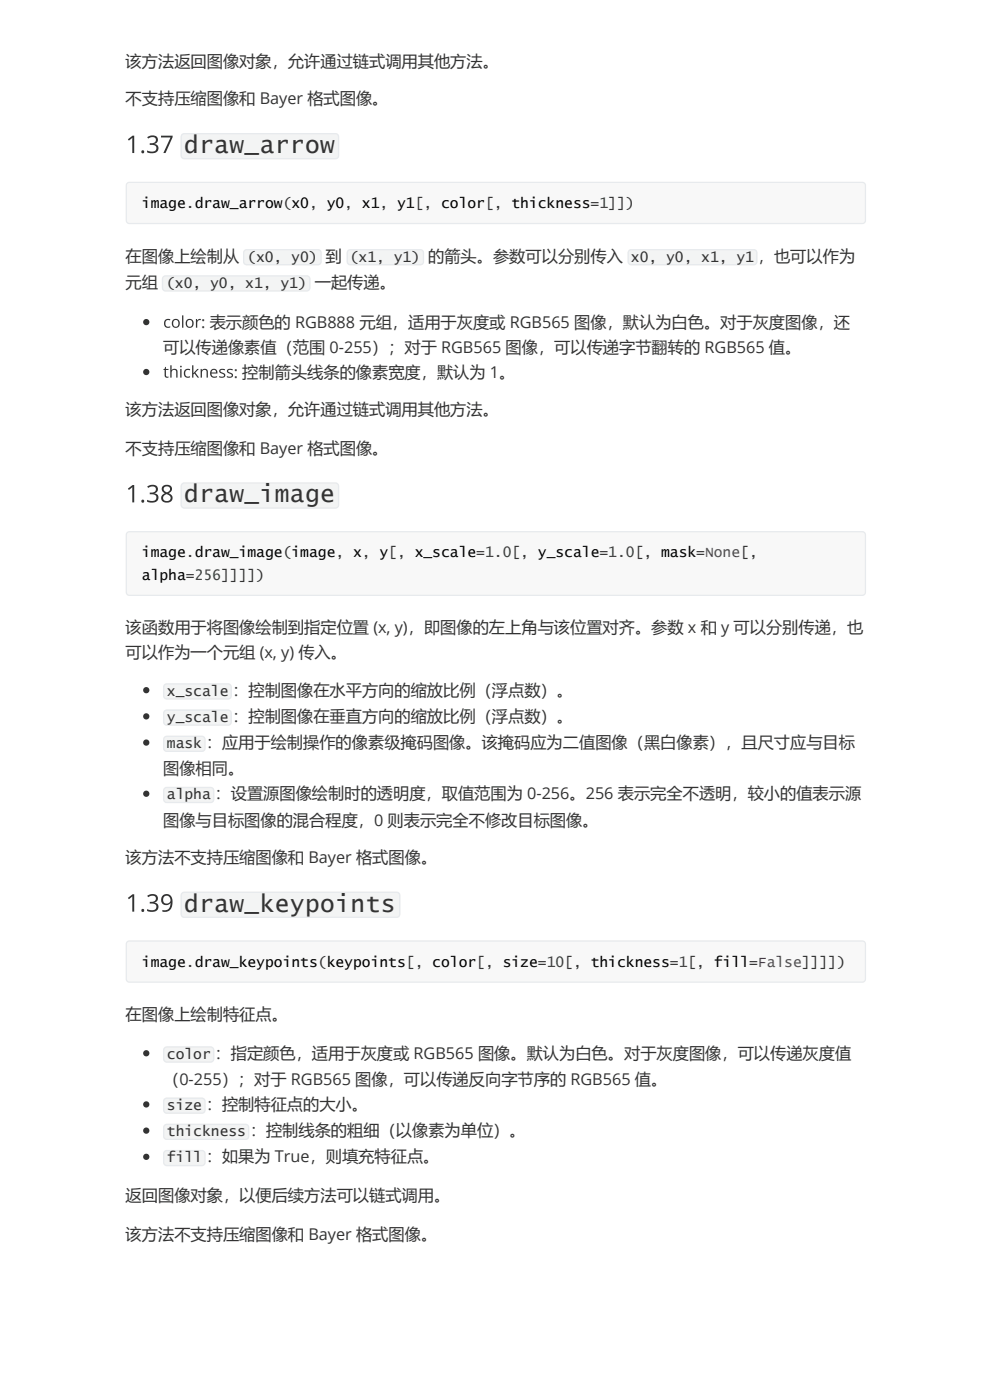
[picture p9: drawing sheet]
<svg xmlns="http://www.w3.org/2000/svg" width="210mm" height="297mm" viewBox="0 0 210 297" stroke-linecap="round" stroke-linejoin="round" font-family="sans-serif">
<defs><g id="words">
<g font-size="5.2" fill="#333">
<text x="26.6" y="32.5">1.37</text>
<text x="39" y="32.5">draw_arrow</text>
<text x="26.6" y="106.6">1.38</text>
<text x="39" y="106.6">draw_image</text>
<text x="26.6" y="193.4">1.39</text>
<text x="39" y="193.4">draw_keypoints</text>
</g>
<g font-size="3.4" fill="#333">
<text x="26.6" y="14.2">该方法返回图像对象，允许通过链式调用其他方法。</text>
<text x="26.6" y="22.1">不支持压缩图像和 Bayer 格式图像。</text>
<text x="26.6" y="55.5">在图像上绘制从 (x0, y0) 到 (x1, y1) 的箭头。参数可以分别传入 x0, y0, x1, y1 ，也可以作为</text>
<text x="26.6" y="61.1">元组 (x0, y0, x1, y1) 一起传递。</text>
<text x="34.6" y="69.5">color: 表示颜色的 RGB888 元组，适用于灰度或 RGB565 图像，默认为白色。对于灰度图像，还</text>
<text x="34.6" y="74.8">可以传递像素值（范围 0-255）；对于 RGB565 图像，可以传递字节翻转的 RGB565 值。</text>
<text x="34.6" y="80.1">thickness: 控制箭头线条的像素宽度，默认为 1。</text>
<text x="26.6" y="88.1">该方法返回图像对象，允许通过链式调用其他方法。</text>
<text x="26.6" y="96.3">不支持压缩图像和 Bayer 格式图像。</text>
<text x="26.6" y="134.4">该函数用于将图像绘制到指定位置 (x, y)，即图像的左上角与该位置对齐。参数 x 和 y 可以分别传递，也</text>
<text x="26.6" y="139.7">可以作为一个元组 (x, y) 传入。</text>
<text x="34.6" y="164.3">图像相同。</text>
<text x="34.6" y="175.1">图像与目标图像的混合程度，0 则表示完全不修改目标图像。</text>
<text x="26.6" y="183.1">该方法不支持压缩图像和 Bayer 格式图像。</text>
<text x="26.6" y="216.4">在图像上绘制特征点。</text>
<text x="34.6" y="230.2">（0-255）；对于 RGB565 图像，可以传递反向字节序的 RGB565 值。</text>
<text x="26.6" y="254.8">返回图像对象，以便后续方法可以链式调用。</text>
<text x="26.6" y="263">该方法不支持压缩图像和 Bayer 格式图像。</text>
</g>
<g font-size="3.1">
<text x="30.1" y="44.1">image.draw_arrow(x0, y0, x1, y1[, color[, thickness=1]])</text>
<text x="30.1" y="118.2">image.draw_image(image, x, y[, x_scale=1.0[, y_scale=1.0[, mask=None[,</text>
<text x="30.1" y="123">alpha=256]]]])</text>
<text x="30.1" y="205.1">image.draw_keypoints(keypoints[, color[, size=10[, thickness=1[, fill=False]]]])</text>
</g>
<g font-size="3.1" fill="#333">
<text x="35.4" y="147.6">x_scale ：控制图像在水平方向的缩放比例（浮点数）。</text>
<text x="35.4" y="153.2">y_scale ：控制图像在垂直方向的缩放比例（浮点数）。</text>
<text x="35.4" y="158.7">mask ：应用于绘制操作的像素级掩码图像。该掩码应为二值图像（黑白像素），且尺寸应与目标</text>
<text x="35.4" y="169.6">alpha ：设置源图像绘制时的透明度，取值范围为 0-256。256 表示完全不透明，较小的值表示源</text>
<text x="35.4" y="224.6">color ：指定颜色，适用于灰度或 RGB565 图像。默认为白色。对于灰度图像，可以传递灰度值</text>
<text x="35.4" y="235.5">size ：控制特征点的大小。</text>
<text x="35.4" y="241.1">thickness ：控制线条的粗细（以像素为单位）。</text>
<text x="35.4" y="246.6">fill ：如果为 True，则填充特征点。</text>
</g>
</g></defs>
<path d="M38.5 28.5l.6-.3h32a.79 .79 0 0 1 .8 .8v4a.79 .79 0 0 1-.8 .8h-32a.79 .79 0 0 1-.8-.8v-4z" fill="#f3f4f4"/>
<path d="M38.6 28.6l.5-.2h32a.66 .66 0 0 1 .7 .6v4a.66 .66 0 0 1-.7 .7h-32a.66 .66 0 0 1-.7-.7v-4z" fill="none" stroke="#e7eaed" stroke-width=".26"/>
<path d="M27 38.9l.4-.2h155.4a.66 .66 0 0 1 .7 .6v7.5a.66 .66 0 0 1-.7 .6h-155.4a.66 .66 0 0 1-.6-.6v-7.5z" fill="#f8f8f8"/>
<path d="M27 38.9l.4-.2h155.4a.66 .66 0 0 1 .7 .6v7.5a.66 .66 0 0 1-.7 .6h-155.4a.66 .66 0 0 1-.6-.6v-7.5z" fill="none" stroke="#e7eaed" stroke-width=".26"/>
<path d="M28 40.9h154.3v4.8h-154.3z" fill="#f8f8f8"/>
<path d="M51.8 53.1l.5-.3h15.1a.79 .79 0 0 1 .8 .8v1.9a.79 .79 0 0 1-.8 .8h-15.1a.79 .79 0 0 1-.8-.8v-1.9z" fill="#f3f4f4"/>
<path d="M51.9 53.2l.4-.2h15.1a.66 .66 0 0 1 .7 .6v1.9a.66 .66 0 0 1-.7 .7h-15.1a.66 .66 0 0 1-.6-.7v-1.9z" fill="none" stroke="#e7eaed" stroke-width=".26"/>
<path d="M73.7 53.1l.6-.3h14.8a.79 .79 0 0 1 .8 .8v1.9a.79 .79 0 0 1-.8 .8h-14.8a.79 .79 0 0 1-.8-.8v-1.9z" fill="#f3f4f4"/>
<path d="M73.8 53.2l.5-.2h14.8a.66 .66 0 0 1 .7 .6v1.9a.66 .66 0 0 1-.7 .7h-14.8a.66 .66 0 0 1-.7-.7v-1.9z" fill="none" stroke="#e7eaed" stroke-width=".26"/>
<path d="M133.3 53.1l.5-.3h26a.79 .79 0 0 1 .8 .8v1.9a.79 .79 0 0 1-.8 .8h-26a.79 .79 0 0 1-.7-.8v-1.9z" fill="#f3f4f4"/>
<path d="M133.4 53.2l.4-.2h26a.66 .66 0 0 1 .7 .6v1.9a.66 .66 0 0 1-.7 .7h-26a.66 .66 0 0 1-.6-.7v-1.9z" fill="none" stroke="#e7eaed" stroke-width=".26"/>
<path d="M34.6 58.6l.5-.2h29.9a.79 .79 0 0 1 .8 .8v1.9a.79 .79 0 0 1-.8 .7h-29.9a.79 .79 0 0 1-.8-.7v-1.9z" fill="#f3f4f4"/>
<path d="M34.6 58.7l.5-.2h29.9a.66 .66 0 0 1 .7 .7v1.9a.66 .66 0 0 1-.7 .6h-29.9a.66 .66 0 0 1-.6-.6v-1.9z" fill="none" stroke="#e7eaed" stroke-width=".26"/>
<g fill="#333">
<circle cx="31" cy="68.3" r=".66"/>
<circle cx="31" cy="78.9" r=".66"/>
</g>
<path d="M38.5 102.6l.6-.3h32a.79 .79 0 0 1 .8 .8v4a.79 .79 0 0 1-.8 .8h-32a.79 .79 0 0 1-.8-.8v-4z" fill="#f3f4f4"/>
<path d="M38.6 102.7l.5-.2h32a.66 .66 0 0 1 .7 .6v4a.66 .66 0 0 1-.7 .7h-32a.66 .66 0 0 1-.7-.7v-4z" fill="none" stroke="#e7eaed" stroke-width=".26"/>
<path d="M27 113l.4-.2h155.4a.66 .66 0 0 1 .7 .7v12.1a.66 .66 0 0 1-.7 .7h-155.4a.66 .66 0 0 1-.6-.7v-12.1z" fill="#f8f8f8"/>
<path d="M27 113l.4-.2h155.4a.66 .66 0 0 1 .7 .7v12.1a.66 .66 0 0 1-.7 .7h-155.4a.66 .66 0 0 1-.6-.7v-12.1z" fill="none" stroke="#e7eaed" stroke-width=".26"/>
<path d="M28 115.1h154.3v9.5h-154.3z" fill="#f8f8f8"/>
<circle cx="31" cy="146.4" r=".66" fill="#333"/>
<path d="M34.8 145.2l.6-.2h12.9a.79 .79 0 0 1 .8 .8v1.8a.79 .79 0 0 1-.8 .8h-12.9a.79 .79 0 0 1-.8-.8v-1.8z" fill="#f3f4f4"/>
<path d="M34.9 145.3l.5-.2h12.9a.66 .66 0 0 1 .7 .7v1.8a.66 .66 0 0 1-.7 .7h-12.9a.66 .66 0 0 1-.7-.7v-1.8z" fill="none" stroke="#e7eaed" stroke-width=".26"/>
<circle cx="31" cy="152" r=".66" fill="#333"/>
<path d="M34.8 150.8l.6-.3h12.9a.79 .79 0 0 1 .8 .8v1.9a.79 .79 0 0 1-.8 .8h-12.9a.79 .79 0 0 1-.8-.8v-1.9z" fill="#f3f4f4"/>
<path d="M34.9 150.9l.5-.2h12.9a.66 .66 0 0 1 .7 .6v1.9a.66 .66 0 0 1-.7 .6h-12.9a.66 .66 0 0 1-.7-.6v-1.9z" fill="none" stroke="#e7eaed" stroke-width=".26"/>
<circle cx="31" cy="157.5" r=".66" fill="#333"/>
<path d="M34.8 156.3l.6-.2h7.4a.79 .79 0 0 1 .8 .8v1.8a.79 .79 0 0 1-.8 .8h-7.4a.79 .79 0 0 1-.8-.8v-1.8z" fill="#f3f4f4"/>
<path d="M34.9 156.4l.5-.2h7.4a.66 .66 0 0 1 .7 .7v1.8a.66 .66 0 0 1-.7 .7h-7.4a.66 .66 0 0 1-.7-.7v-1.8z" fill="none" stroke="#e7eaed" stroke-width=".26"/>
<circle cx="31" cy="168.4" r=".66" fill="#333"/>
<path d="M34.8 167.2l.6-.3h9.2a.79 .79 0 0 1 .8 .8v1.9a.79 .79 0 0 1-.8 .8h-9.2a.79 .79 0 0 1-.8-.8v-1.9z" fill="#f3f4f4"/>
<path d="M34.9 167.3l.5-.2h9.2a.66 .66 0 0 1 .7 .6v1.9a.66 .66 0 0 1-.7 .6h-9.2a.66 .66 0 0 1-.7-.6v-1.9z" fill="none" stroke="#e7eaed" stroke-width=".26"/>
<path d="M38.5 189.4l.6-.2h45a.79 .79 0 0 1 .8 .8v3.9a.79 .79 0 0 1-.8 .8h-45a.79 .79 0 0 1-.8-.8v-3.9z" fill="#f3f4f4"/>
<path d="M38.6 189.5l.5-.2h45a.66 .66 0 0 1 .6 .7v3.9a.66 .66 0 0 1-.6 .7h-45a.66 .66 0 0 1-.7-.7v-3.9z" fill="none" stroke="#e7eaed" stroke-width=".26"/>
<path d="M27 199.8l.4-.2h155.4a.66 .66 0 0 1 .7 .7v7.4a.66 .66 0 0 1-.7 .7h-155.4a.66 .66 0 0 1-.6-.7v-7.4z" fill="#f8f8f8"/>
<path d="M27 199.8l.4-.2h155.4a.66 .66 0 0 1 .7 .7v7.4a.66 .66 0 0 1-.7 .7h-155.4a.66 .66 0 0 1-.6-.7v-7.4z" fill="none" stroke="#e7eaed" stroke-width=".26"/>
<path d="M28 201.9h154.3v4.7h-154.3z" fill="#f8f8f8"/>
<circle cx="31" cy="223.5" r=".66" fill="#333"/>
<path d="M34.8 222.2l.6-.2h9.2a.79 .79 0 0 1 .8 .8v1.8a.79 .79 0 0 1-.8 .8h-9.2a.79 .79 0 0 1-.8-.8v-1.8z" fill="#f3f4f4"/>
<path d="M34.9 222.3l.5-.2h9.2a.66 .66 0 0 1 .7 .7v1.8a.66 .66 0 0 1-.7 .7h-9.2a.66 .66 0 0 1-.7-.7v-1.8z" fill="none" stroke="#e7eaed" stroke-width=".26"/>
<circle cx="31" cy="234.3" r=".66" fill="#333"/>
<path d="M34.8 233.1l.6-.3h7.4a.79 .79 0 0 1 .8 .8v1.9a.79 .79 0 0 1-.8 .8h-7.4a.79 .79 0 0 1-.8-.8v-1.9z" fill="#f3f4f4"/>
<path d="M34.9 233.2l.5-.2h7.4a.66 .66 0 0 1 .7 .6v1.9a.66 .66 0 0 1-.7 .7h-7.4a.66 .66 0 0 1-.7-.7v-1.9z" fill="none" stroke="#e7eaed" stroke-width=".26"/>
<circle cx="31" cy="239.9" r=".66" fill="#333"/>
<path d="M34.8 238.6l.6-.2h16.7a.79 .79 0 0 1 .7 .8v1.9a.79 .79 0 0 1-.7 .7h-16.7a.79 .79 0 0 1-.8-.7v-1.9z" fill="#f3f4f4"/>
<path d="M34.9 238.7l.5-.2h16.7a.66 .66 0 0 1 .6 .7v1.9a.66 .66 0 0 1-.6 .6h-16.7a.66 .66 0 0 1-.7-.6v-1.9z" fill="none" stroke="#e7eaed" stroke-width=".26"/>
<circle cx="31" cy="245.4" r=".66" fill="#333"/>
<path d="M34.8 244.2l.6-.2h7.4a.79 .79 0 0 1 .8 .8v1.8a.79 .79 0 0 1-.8 .8h-7.4a.79 .79 0 0 1-.8-.8v-1.8z" fill="#f3f4f4"/>
<path d="M34.9 244.3l.5-.2h7.4a.66 .66 0 0 1 .7 .7v1.8a.66 .66 0 0 1-.7 .7h-7.4a.66 .66 0 0 1-.7-.7v-1.8z" fill="none" stroke="#e7eaed" stroke-width=".26"/>
<g fill="#f8f8f8">
<path d="M28 40.9h154.3v4.8h-154.3z"/>
<path d="M28 115.1h154.3v9.5h-154.3z"/>
<path d="M28 201.9h154.3v4.7h-154.3z"/>
</g>
<use href="#words"/>
</svg>
